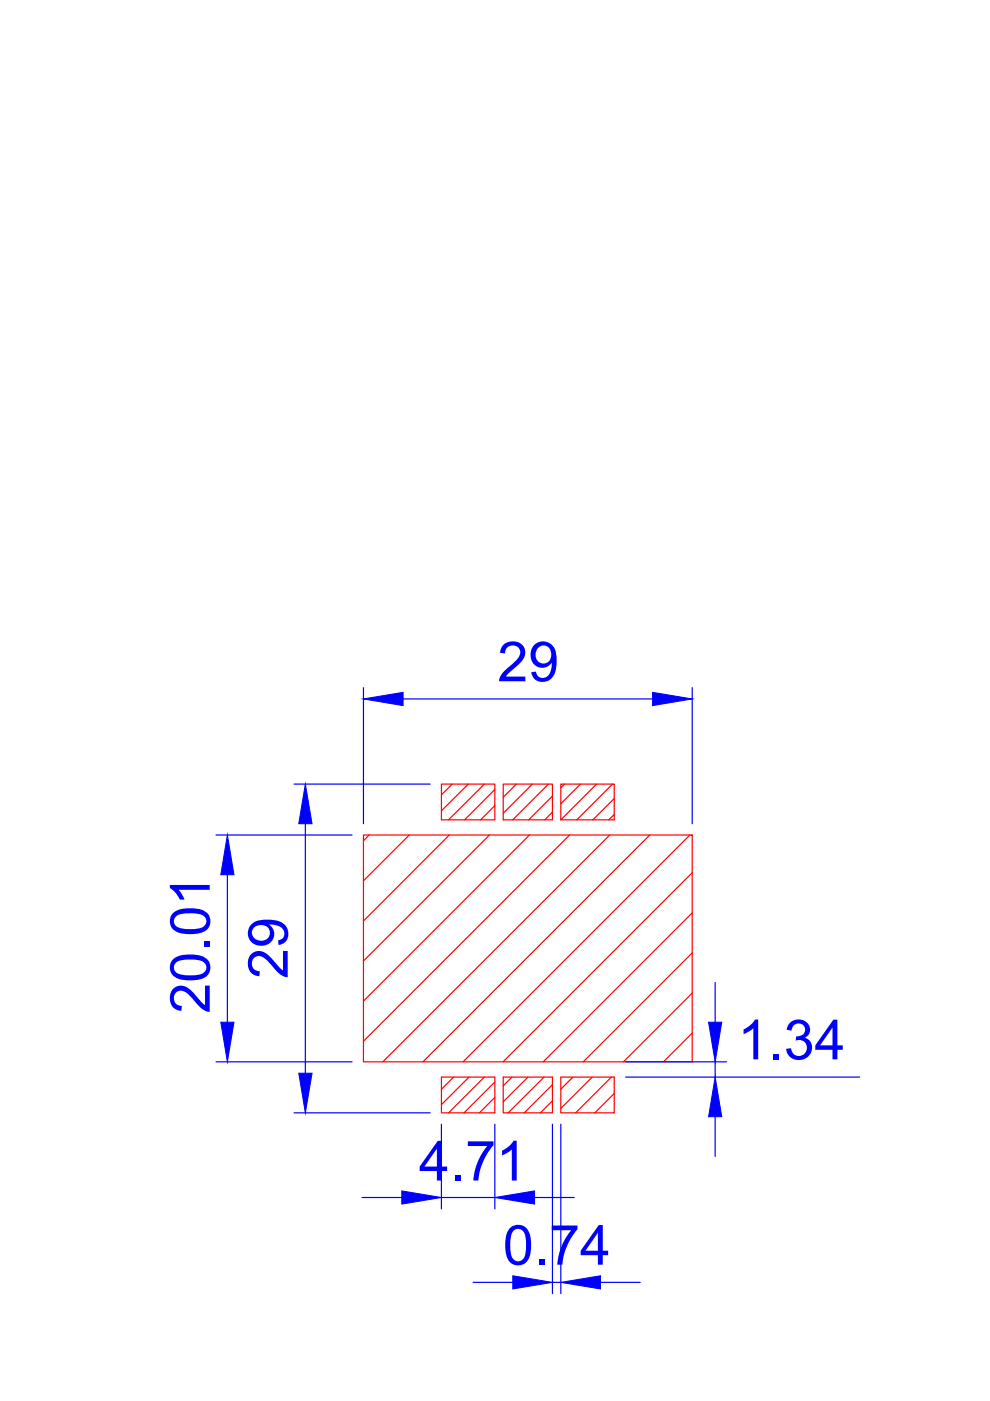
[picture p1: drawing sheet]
<svg xmlns="http://www.w3.org/2000/svg" width="210mm" height="297mm" viewBox="0 0 210 297" stroke-linecap="round" stroke-linejoin="round" font-family="sans-serif">
<defs><g id="words">
<g font-size="11.8" fill="#00f">
<text x="105.5" y="144.4">29</text>
<text x="61" y="207.5" transform="rotate(-90 61 207.5)">29</text>
<text x="44.5" y="214.9" transform="rotate(-90 44.5 214.9)">20.01</text>
<text x="156.4" y="224.6">1.34</text>
<text x="88.8" y="250.3">4.71</text>
<text x="106.6" y="268.1">0.74</text>
</g>
</g></defs>
<!-- layer: TC-etch-lines -->
<path d="M77.1 177h69.7v48.1h-69.7zM93.6 166.2h11.3v7.6h-11.3zM106.7 166.2h10.4v7.6h-10.4zM118.9 166.2h11.3v7.6h-11.3zM93.6 228.4h11.3v7.5h-11.3zM106.7 228.4h10.4v7.5h-10.4zM118.9 228.4h11.3v7.5h-11.3z" fill="none" stroke="#f00" stroke-width=".25"/>
<!-- layer: AM_8 -->
<g fill="none" stroke="#f00" stroke-width=".25">
<path d="M78.3 177l-1.2 1.3M86.8 177l-9.7 9.8M95.3 177l-18.2 18.3M95.9 166.2l-2.3 2.3M99.3 166.2l-5.7 5.7M102.7 166.2l-7.6 7.6M103.8 177l-26.7 26.8M104.9 167.4l-6.4 6.4M104.9 170.8l-3 3M109.5 166.2l-2.8 2.8M112.3 177l-35.2 35.3M112.9 166.2l-6.2 6.2"/>
<path d="M116.3 166.2l-7.6 7.6M117.1 168.8l-5 5M117.1 172.2l-1.6 1.6M119.7 166.2l-.8 .8M120.8 177l-43.7 43.8M123.1 166.2l-4.2 4.2M126.5 166.2l-7.6 7.6M129.3 177l-48.1 48.1M129.9 166.2l-7.6 7.6M130.2 169.3l-4.5 4.5M130.2 172.7l-1.1 1.1M137.8 177l-48.1 48.1"/>
<path d="M146.3 177l-48.1 48.1M146.8 185l-40.1 40.1M146.8 193.5l-31.6 31.6M146.8 202l-23.1 23.1M146.8 210.5l-14.6 14.6M146.8 219l-6.1 6.1M96.2 228.4l-2.6 2.5M99.4 228.4l-5.8 5.8M102.7 228.4l-7.6 7.5M104.9 229.4l-6.5 6.5M104.9 232.7l-3.3 3.2M104.9 235.9h.1"/>
<path d="M108.6 228.4l-1.9 1.8M111.9 228.4l-5.2 5.2M115.4 228.4l-7.6 7.5M117.1 230l-5.9 5.9M117.1 233.4l-2.5 2.5M121.5 228.4l-2.6 2.5M125.6 228.4l-6.7 6.6M129.6 228.4l-7.6 7.5M130.2 231.8l-4.1 4.1M130.2 235.9h.1"/>
</g>
<!-- layer: AM_5 -->
<g fill="none" stroke="#00f" stroke-width=".25">
<path d="M77.1 145.8v28.8M85.5 148.2h52.9M146.8 145.8v28.8M45.8 177h28.8M62.3 166.2h28.9M64.7 174.6v52.9M48.2 185.5v31.2M151.6 208.3v8.4M45.8 225.1h28.8M62.3 235.9h28.9M93.6 238.4v17.9M104.9 238.4v17.9"/>
<path d="M117.1 238.4v35.9M118.9 238.4v35.9M132.6 225.1h21.4M132.6 228.4h49.7M151.6 225.1v3.3M151.6 236.8v8.4M76.8 253.9h8.4M93.6 253.9h11.3M113.3 253.9h8.4M100.3 271.9h8.4M117.1 271.9h1.8M127.3 271.9h8.4"/>
</g>
<g fill="#00f" stroke="#00f" stroke-width=".21">
<path d="M77.1 148.2l8.4-1.4v2.8z"/>
<path d="M138.4 146.8l8.4 1.4-8.4 1.4z"/>
<path d="M85.2 252.5l8.4 1.4-8.4 1.4z"/>
<path d="M104.9 253.9l8.4-1.4v2.8z"/>
<path d="M108.7 270.5l8.4 1.4-8.4 1.4z"/>
<path d="M118.9 271.9l8.4-1.4v2.8z"/>
<path d="M48.2 177l1.4 8.5h-2.8z"/>
<path d="M46.8 216.7h2.8l-1.4 8.4z"/>
<path d="M64.7 166.2l1.5 8.4h-2.9z"/>
<path d="M63.3 227.5h2.9l-1.5 8.4z"/>
<path d="M150.2 216.7h2.8l-1.4 8.4z"/>
<path d="M151.6 228.4l1.4 8.4h-2.8z"/>
</g>
<use href="#words"/>
</svg>
